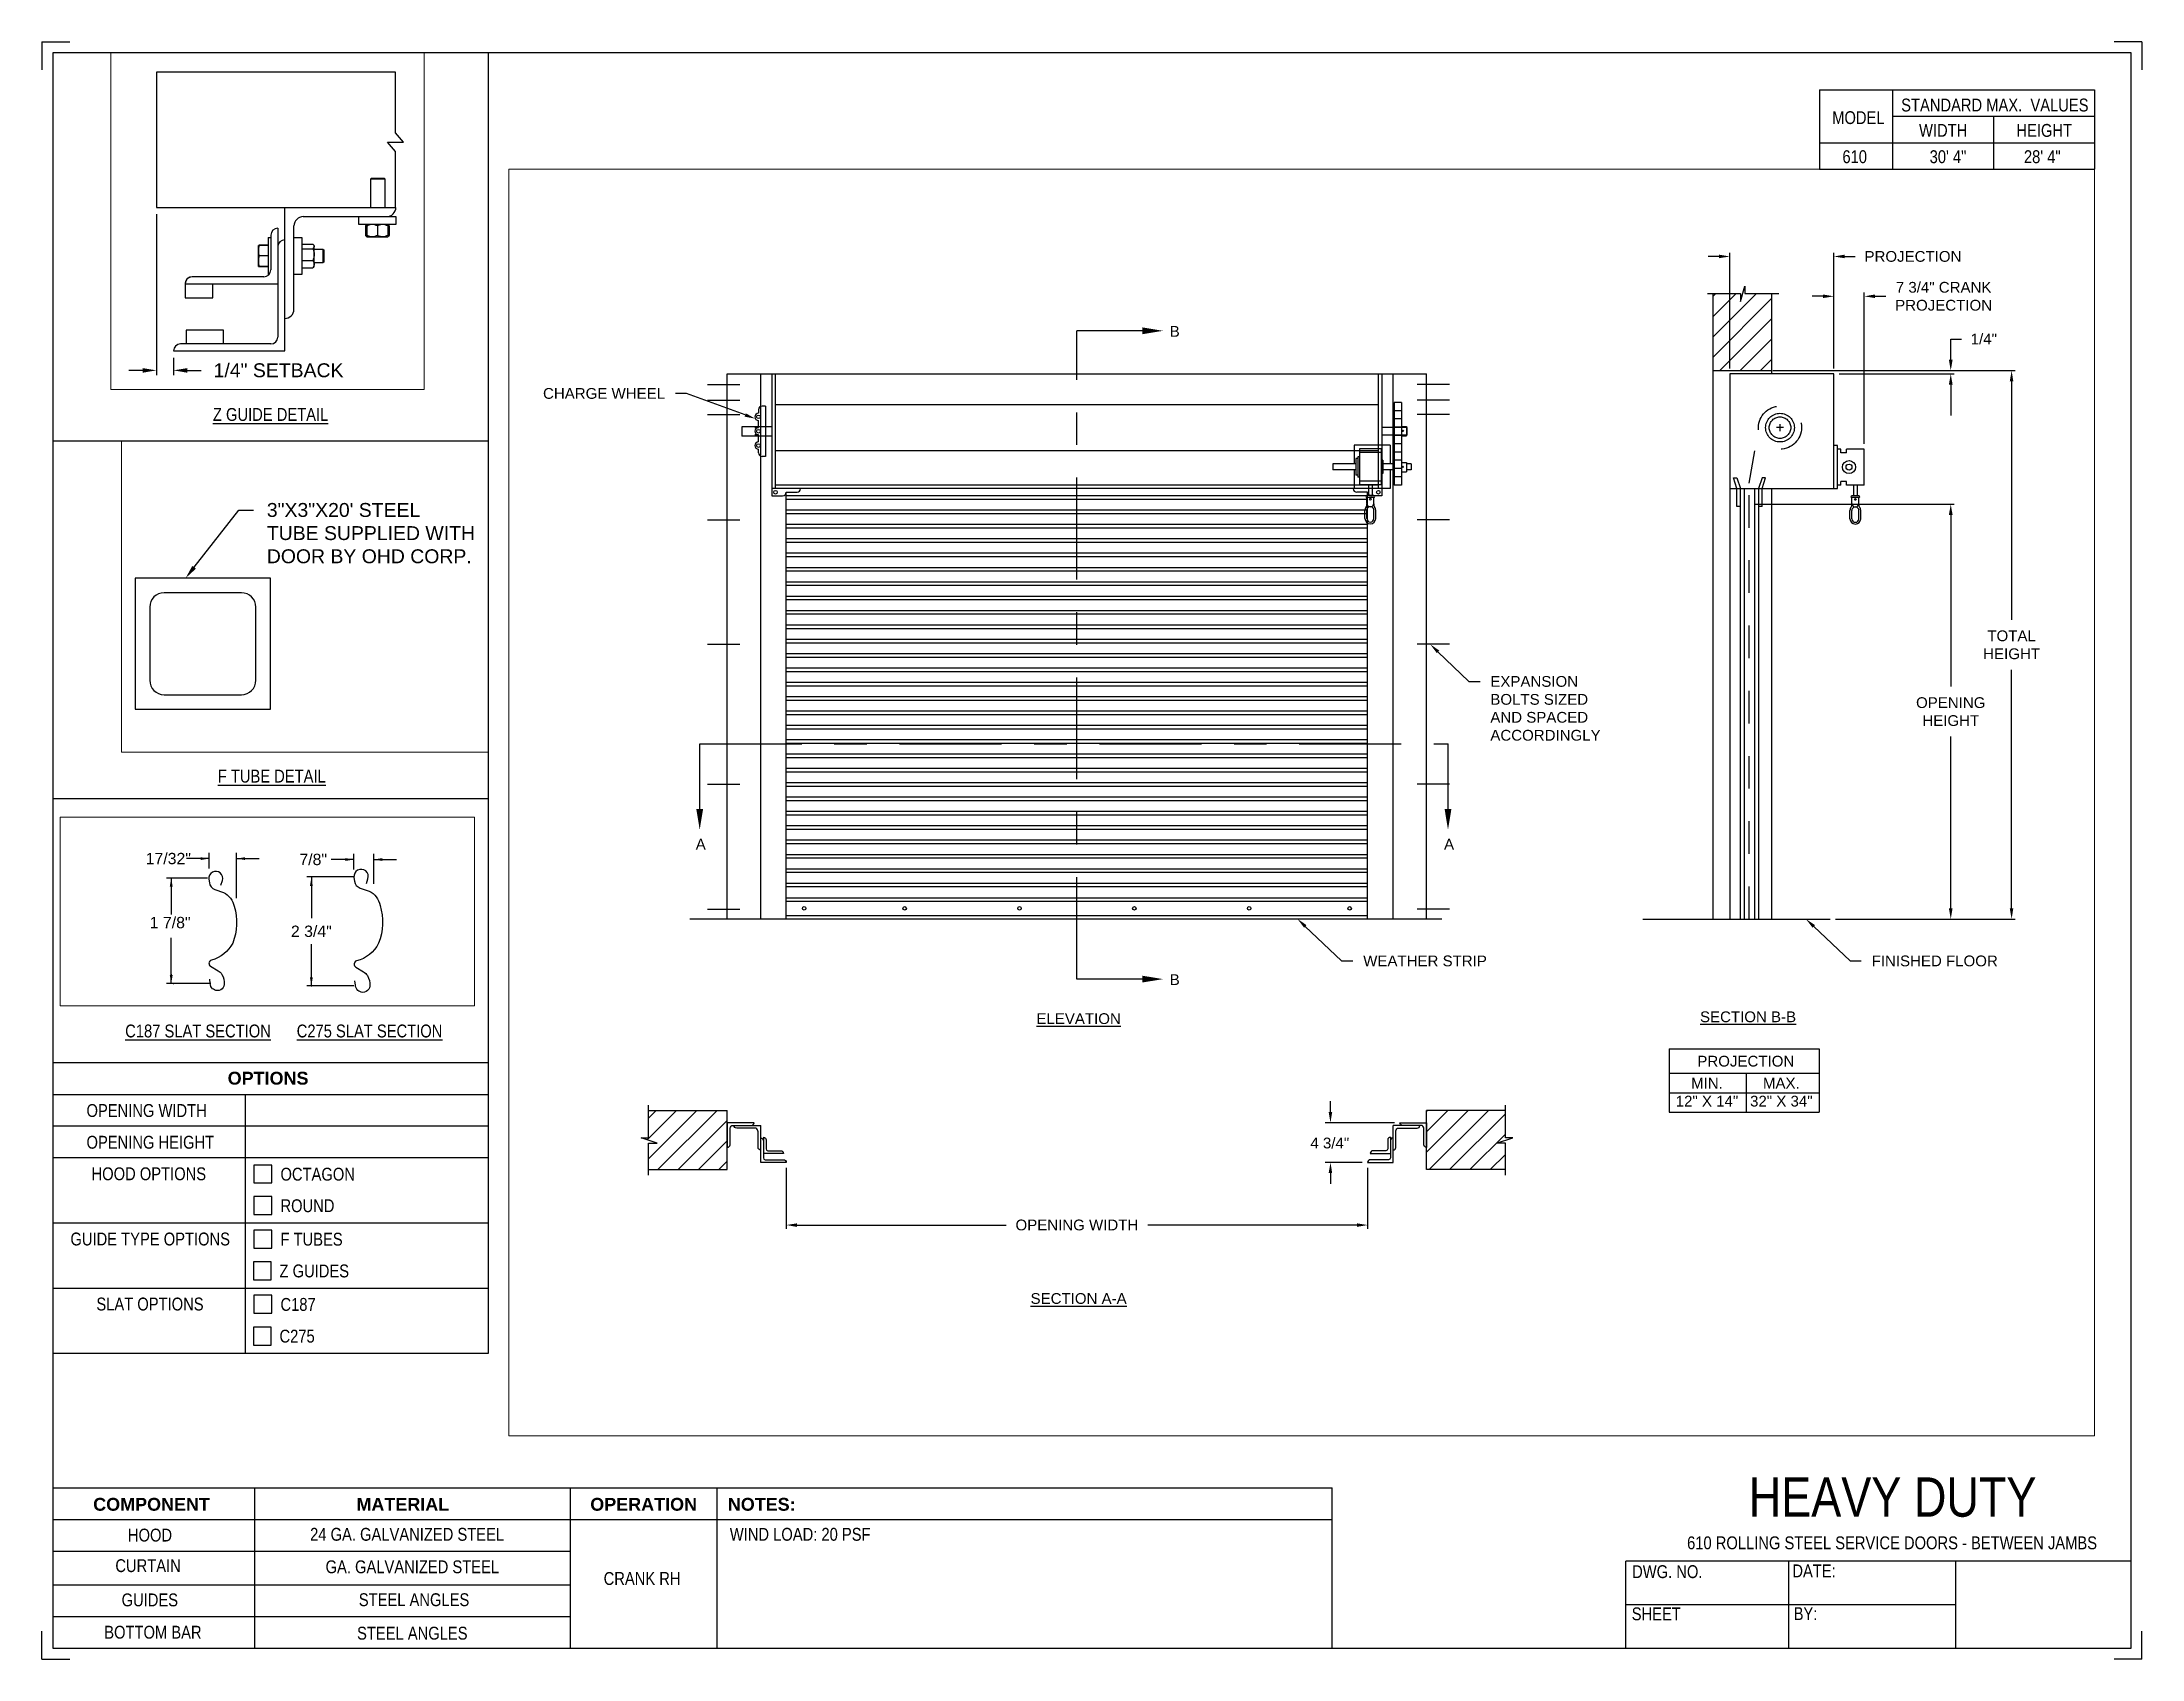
# Paper-space layout '610 CRANK RH' of a CAD drawing. Header units: inches. Extents: x 0.1 to 10.9, y 0.1 to 8.4.
# The model-space entities are those that its viewports show. They can reach past a viewport. Long polylines and large blocks are cut down to what shows.
import ezdxf
from ezdxf import colors
from ezdxf.entities.mleader import LeaderData, LeaderLine
from ezdxf.enums import TextEntityAlignment as Align
from ezdxf.math import Vec2, Vec3

# ---------------------------------------------------------------- set-up
doc = ezdxf.new("R2010")
doc.units = ezdxf.units.IN
doc.header["$LTSCALE"] = 0.25
doc.header["$MEASUREMENT"] = 0
for name, pattern in [('CENTER', [2, 1.25, -0.25, 0.25, -0.25]), ('CENTER2', [1.125, 0.75, -0.125, 0.125, -0.125]), ('HIDDEN', [0.375, 0.25, -0.125])]:
    doc.linetypes.add(name, pattern=pattern)
for name, color, linetype in [('ANNOTATIONS', 1, 'Continuous'), ('CRANK RH', 7, 'Continuous'), ('DETAILS', 4, 'Continuous'), ('SECTION CUTS', 6, 'CENTER'), ('TITLE BLOCK', 7, 'Continuous')]:
    doc.layers.add(name, color=color, linetype=linetype)
doc.styles.add('ARIAL', font='arial.ttf', dxfattribs={"height": 0.09375})
doc.styles.add('CADdetails-DIMENSIONS', font='ARIALN.TTF', dxfattribs={"height": 2.38})
doc.styles.get("Standard").update_dxf_attribs({"font": 'romans.shx'})
doc.dimstyles.new('ARIAL', dxfattribs={"dimtxt": 0.09375, "dimasz": 0.09375, "dimexe": 0.03125, "dimexo": 0.046875, "dimgap": 0.09, "dimtad": 0, "dimtih": 1, "dimtoh": 1, "dimdec": 4, "dimzin": 0, "dimdsep": 46, "dimlunit": 4, "dimtxsty": 'ARIAL', "dimcen": 0.09, "dimadec": 0, "dimazin": 0, "dimtfac": 1, "dimtdec": 4, "dimtix": 1, "dimtofl": 0, "dimtmove": 0, "dimatfit": 3, "dimfxl": 0.18, "dimfrac": 2, "dimtolj": 1, "dimtzin": 0, "dimarcsym": 0})
doc.dimstyles.new('STANDARD$0', dxfattribs={"dimtxt": 0.09375, "dimasz": 0.09375, "dimexe": 0.03125, "dimexo": 0.046875, "dimgap": 0.09, "dimtad": 0, "dimtih": 1, "dimtoh": 1, "dimdec": 4, "dimzin": 0, "dimdsep": 46, "dimtxsty": 'ARIAL', "dimcen": 0.09, "dimadec": 0, "dimazin": 0, "dimtfac": 1, "dimtdec": 4, "dimtofl": 0, "dimtmove": 0, "dimatfit": 1, "dimfxl": 1, "dimtolj": 1, "dimtzin": 0, "dimarcsym": 0})
pattern_1 = [(45, (6.10181, -18.99941), (-0.08838835, 0.08838835), [])]

psp = doc.layouts.new('610 CRANK RH')

# ---------------------------------------------------------------- texts
at = {"layer": 'TITLE BLOCK', "attachment_point": 2, "style": 'CADdetails-DIMENSIONS'}
for s, width, insert, char_height in [('MODEL', 0.28815, (9.45, 8.068), 0.0664), ('STANDARD MAX.  VALUES', 1.75949, (10.155, 8.133), 0.06641), ('WIDTH', 0.42908, (9.888, 8.002), 0.0664), ('HEIGHT', 0.42908, (10.41, 8.002), 0.0664), ('\\pxqc;610', 0.29952, (9.431, 7.866), 0.0664)]:
    psp.add_mtext_dynamic_manual_height_columns(s, width=width, gutter_width=1.363, heights=[0], dxfattribs=dict(at, insert=insert, char_height=char_height))
at = {"layer": 'TITLE BLOCK', "style": 'CADdetails-DIMENSIONS'}
for s, insert, char_height, width, attachment_point in [('30\' 4"', (9.913, 7.866), 0.0664, 1.75949, 2), ('28\' 4"', (10.4, 7.866), 0.0664, 1.75949, 2), ('{\\LZ GUIDE DETAIL}', (1.248, 6.534), 0.06641, 1.75949, 2), ('{\\LF TUBE DETAIL}', (1.254, 4.665), 0.06641, 1.75949, 2), ('{\\LC187 SLAT SECTION}', (0.873, 3.348), 0.06641, 1.75949, 2), ('{\\LC275 SLAT SECTION}', (1.759, 3.348), 0.06641, 1.75949, 2), ('{\\fArial|b1|i0|c0|p34;OPTIONS}', (1.235, 3.104), 0.06641, 1.75949, 2), ('OPENING WIDTH', (0.297, 2.937), 0.06641, 1.30693, 1), ('OPENING HEIGHT', (0.297, 2.773), 0.06641, 1.30693, 1), ('HOOD OPTIONS', (0.323, 2.61), 0.06641, 1.30693, 1), ('OCTAGON', (1.299, 2.608), 0.0664, 1.23928, 1), ('ROUND', (1.299, 2.445), 0.0664, 1.53035, 1), ('GUIDE TYPE OPTIONS', (0.214, 2.273), 0.06641, 1.30693, 1), ('F TUBES ', (1.299, 2.272), 0.0664, 1.23928, 1), ('Z GUIDES', (1.294, 2.108), 0.0664, 1.53035, 1), ('SLAT OPTIONS', (0.348, 1.937), 0.06641, 1.30693, 1), ('C187', (1.299, 1.935), 0.0664, 1.23928, 1), ('C275', (1.294, 1.771), 0.0664, 1.53035, 1), ('\\A1;\\pxqc;HEAVY DUTY', (10.642, 1.008), 0.20312, 2.03069, 3), ('{\\fArial|b1|i0|c0|p34;COMPONENT}', (0.633, 0.902), 0.06641, 1.75949, 2), ('{\\fArial|b1|i0|c0|p34;MATERIAL}', (1.931, 0.902), 0.06641, 1.75949, 2), ('{\\fArial|b1|i0|c0|p34;OPERATION}', (3.175, 0.902), 0.06641, 1.75949, 2), ('{\\fArial|b1|i0|c0|p34;NOTES:}', (3.785, 0.902), 0.06641, 1.75949, 2), ('HOOD', (0.625, 0.743), 0.0664, 1.75949, 2), ('24 GA. GALVANIZED STEEL', (1.953, 0.747), 0.06641, 1.75949, 2), ('\\pxql,t2;WIND LOAD: 20 PSF', (5.176, 0.747), 0.06641, 3.11182, 2), ('610 ROLLING STEEL SERVICE DOORS - BETWEEN JAMBS', (9.624, 0.703), 0.06641, 2.79915, 2), ('CURTAIN', (0.615, 0.585), 0.0664, 1.75949, 2), ('GA. GALVANIZED STEEL', (1.98, 0.579), 0.06641, 1.75949, 2), ('DWG. NO.', (8.463, 0.554), 0.0664, 1.75949, 2), ('DATE:', (9.221, 0.558), 0.0664, 1.75949, 2), ('\\P\\PCRANK RH', (3.167, 0.74), 0.0664, 1.75949, 2), ('GUIDES', (0.624, 0.408), 0.0664, 1.75949, 2), ('STEEL ANGLES', (1.989, 0.409), 0.06641, 1.75949, 2), ('SHEET', (8.406, 0.336), 0.0664, 1.75949, 2), ('BY:', (9.177, 0.337), 0.0664, 1.75949, 2), ('BOTTOM BAR', (0.64, 0.241), 0.0664, 1.75949, 2), ('STEEL ANGLES', (1.98, 0.236), 0.06641, 1.75949, 2)]:
    psp.add_mtext(s, dxfattribs=dict(at, insert=insert, char_height=char_height, width=width, attachment_point=attachment_point))

msp = doc.modelspace()

# ---------------------------------------------------------------- texts
at = {"layer": 'ANNOTATIONS', "style": 'ARIAL'}
msp.add_text('1 7/8"', height=0.09375, dxfattribs=at).set_placement((195.64185, 235.68036))
at = {"layer": 'ANNOTATIONS', "linetype": 'Continuous', "style": 'ARIAL'}
msp.add_text('2 3/4"', height=0.09375, dxfattribs=at).set_placement((196.97789, 235.65506), align=Align.MIDDLE_CENTER)
at = {"layer": 'ANNOTATIONS', "char_height": 0.09375, "attachment_point": 2, "style": 'ARIAL'}
for s, insert, width in [('{\\LELEVATION}', (204.72092, 239.18997), 3.0834986), ('{\\LSECTION B-B}', (210.55004, 239.20594), 1.3823677), ('{\\LSECTION A-A}', (204.72092, 236.75214), 1.3823677)]:
    msp.add_mtext(s, dxfattribs=dict(at, insert=insert, width=width))
for s, width, insert in [('PROJECTION ', 1.7594917, (210.53047, 238.8194)), ('MIN.\\P12" X 14" ', 0.6711642, (210.19235, 238.62741)), ('MAX.\\P32" X 34"', 0.6567117, (210.83978, 238.62741))]:
    msp.add_mtext_dynamic_manual_height_columns(s, width=width, gutter_width=1.36268, heights=[0], dxfattribs=dict(at, insert=insert))
at = {"layer": 'ANNOTATIONS', "insert": (195.7954, 236.25588), "char_height": 0.09375, "attachment_point": 5, "style": 'ARIAL'}
msp.add_mtext('17/32"', dxfattribs=at)
at = {"layer": 'ANNOTATIONS', "linetype": 'Continuous', "insert": (196.99315, 236.24821), "char_height": 0.09375, "attachment_point": 5, "style": 'ARIAL'}
msp.add_mtext('7/8"', dxfattribs=at)
at = {"layer": 'SECTION CUTS', "style": 'ARIAL'}
for s, p in [('B', (205.51421, 245.08294)), ('A', (201.38688, 240.61578)), ('A', (207.90284, 240.61578)), ('B', (205.51421, 239.43568))]:
    msp.add_text(s, height=0.09375, dxfattribs=at).set_placement(p)

# ---------------------------------------------------------------- blocks, each defined once
blk = doc.blocks.new('*D22')
at = {"layer": 'ANNOTATIONS', "color": 0, "lineweight": -2, "transparency": 16777216}
for p, q in [((195.322, 240.815), (195.322, 239.73)), ((195.438, 239.846), (195.438, 239.73)), ((195.229, 239.762), (195.135, 239.762)), ((195.531, 239.762), (195.625, 239.762))]:
    blk.add_line(p, q, dxfattribs=at)
at = {"layer": 'ANNOTATIONS', "color": 0, "transparency": 16777216}
for points in [[(195.229, 239.777), (195.229, 239.746), (195.322, 239.762)], [(195.531, 239.777), (195.531, 239.746), (195.438, 239.762)]]:
    blk.add_solid(points, dxfattribs=at)
at = {"layer": 'defpoints', "color": 0, "transparency": 16777216}
for p in [(195.322, 240.862), (195.438, 239.893), (195.438, 239.762)]:
    blk.add_point(p, dxfattribs=at)
at = {"layer": 'ANNOTATIONS', "color": 0, "transparency": 16777216, "insert": (196.146, 239.762), "char_height": 0.09375, "attachment_point": 5, "style": 'ARIAL'}
blk.add_mtext('\\A1;1/4" SETBACK', dxfattribs=at)
blk = doc.blocks.new('*D23')
at = {"layer": 'ANNOTATIONS', "color": 0, "lineweight": -2, "transparency": 16777216}
for p, q in [((212.315, 244.882), (212.315, 245.063)), ((212.315, 245.063), (212.409, 245.063)), ((210.805, 244.788), (212.346, 244.788)), ((211.344, 244.76), (212.346, 244.76)), ((212.315, 244.666), (212.315, 244.572))]:
    blk.add_line(p, q, dxfattribs=at)
at = {"layer": 'ANNOTATIONS', "color": 0, "transparency": 16777216}
for points in [[(212.299, 244.882), (212.331, 244.882), (212.315, 244.788)], [(212.299, 244.666), (212.331, 244.666), (212.315, 244.76)]]:
    blk.add_solid(points, dxfattribs=at)
at = {"layer": 'defpoints', "color": 0, "transparency": 16777216}
for p in [(210.758, 244.788), (211.297, 244.76), (212.315, 244.788)]:
    blk.add_point(p, dxfattribs=at)
at = {"layer": 'ANNOTATIONS', "color": 0, "transparency": 16777216, "insert": (212.603, 245.063), "char_height": 0.0938, "attachment_point": 5, "style": 'ARIAL'}
blk.add_mtext('\\A1;1/4"', dxfattribs=at)
blk = doc.blocks.new('*D24')
at = {"layer": 'ANNOTATIONS', "color": 0, "lineweight": -2, "transparency": 16777216}
for p, q in [((206.914, 238.33), (206.914, 238.424)), ((207.471, 238.236), (206.867, 238.236)), ((207.191, 237.89), (206.867, 237.89)), ((206.914, 237.797), (206.914, 237.703))]:
    blk.add_line(p, q, dxfattribs=at)
at = {"layer": 'ANNOTATIONS', "color": 0, "transparency": 16777216}
for points in [[(206.898, 238.33), (206.929, 238.33), (206.914, 238.236)], [(206.898, 237.797), (206.929, 237.797), (206.914, 237.89)]]:
    blk.add_solid(points, dxfattribs=at)
at = {"layer": 'defpoints', "color": 0, "transparency": 16777216}
for p in [(207.518, 238.236), (206.914, 237.89), (207.237, 237.89)]:
    blk.add_point(p, dxfattribs=at)
at = {"layer": 'ANNOTATIONS', "color": 0, "transparency": 16777216, "insert": (206.908, 238.059), "char_height": 0.0938, "attachment_point": 5, "style": 'ARIAL'}
blk.add_mtext('\\A1;4 3/4"', dxfattribs=at)
blk = doc.blocks.new('*D25')
at = {"layer": 'ANNOTATIONS', "color": 0, "lineweight": -2, "transparency": 16777216}
for p, q in [((202.175, 237.843), (202.175, 237.313)), ((207.237, 237.843), (207.237, 237.313)), ((202.269, 237.345), (204.09, 237.345)), ((207.144, 237.345), (205.323, 237.345))]:
    blk.add_line(p, q, dxfattribs=at)
at = {"layer": 'ANNOTATIONS', "color": 0, "transparency": 16777216}
for points in [[(202.269, 237.36), (202.269, 237.329), (202.175, 237.345)], [(207.144, 237.36), (207.144, 237.329), (207.237, 237.345)]]:
    blk.add_solid(points, dxfattribs=at)
at = {"layer": 'defpoints', "color": 0, "transparency": 16777216}
for p in [(202.175, 237.89), (207.237, 237.89), (207.237, 237.345)]:
    blk.add_point(p, dxfattribs=at)
at = {"layer": 'ANNOTATIONS', "color": 0, "transparency": 16777216, "insert": (204.706, 237.345), "char_height": 0.09375, "attachment_point": 5, "style": 'ARIAL'}
blk.add_mtext('\\A1;OPENING WIDTH', dxfattribs=at)
blk = doc.blocks.new('*D26')
at = {"layer": 'ANNOTATIONS', "color": 0, "lineweight": -2, "transparency": 16777216}
for p, q in [((210.391, 244.807), (210.391, 245.814)), ((211.297, 244.807), (211.297, 245.814)), ((210.297, 245.782), (210.203, 245.782)), ((211.391, 245.782), (211.484, 245.782))]:
    blk.add_line(p, q, dxfattribs=at)
at = {"layer": 'ANNOTATIONS', "color": 0, "transparency": 16777216}
for points in [[(210.297, 245.798), (210.297, 245.767), (210.391, 245.782)], [(211.391, 245.798), (211.391, 245.767), (211.297, 245.782)]]:
    blk.add_solid(points, dxfattribs=at)
at = {"layer": 'defpoints', "color": 0, "transparency": 16777216}
for p in [(211.297, 245.782), (210.391, 244.76), (211.297, 244.76)]:
    blk.add_point(p, dxfattribs=at)
at = {"layer": 'ANNOTATIONS', "color": 0, "transparency": 16777216, "insert": (211.986, 245.782), "char_height": 0.09375, "attachment_point": 5, "style": 'ARIAL'}
blk.add_mtext('\\A1;PROJECTION', dxfattribs=at)
blk = doc.blocks.new('*D27')
at = {"layer": 'ANNOTATIONS', "color": 0, "lineweight": -2, "transparency": 16777216}
for p, q in [((210.805, 244.788), (212.876, 244.788)), ((212.845, 244.694), (212.845, 242.616)), ((212.845, 240.104), (212.845, 242.182)), ((211.312, 240.01), (212.876, 240.01))]:
    blk.add_line(p, q, dxfattribs=at)
at = {"layer": 'ANNOTATIONS', "color": 0, "transparency": 16777216}
for points in [[(212.829, 244.694), (212.86, 244.694), (212.845, 244.788)], [(212.829, 240.104), (212.86, 240.104), (212.845, 240.01)]]:
    blk.add_solid(points, dxfattribs=at)
at = {"layer": 'defpoints', "color": 0, "transparency": 16777216}
for p in [(210.758, 244.788), (211.266, 240.01), (212.845, 240.01)]:
    blk.add_point(p, dxfattribs=at)
at = {"layer": 'ANNOTATIONS', "color": 0, "transparency": 16777216, "insert": (212.845, 242.399), "char_height": 0.0938, "attachment_point": 5, "style": 'ARIAL'}
blk.add_mtext('\\A1;TOTAL \\PHEIGHT', dxfattribs=at)
blk = doc.blocks.new('*D28')
at = {"layer": 'ANNOTATIONS', "color": 0, "lineweight": -2, "transparency": 16777216}
for p, q in [((210.608, 243.624), (212.346, 243.624)), ((212.315, 243.531), (212.315, 242.035)), ((212.315, 240.104), (212.315, 241.6)), ((211.312, 240.01), (212.346, 240.01))]:
    blk.add_line(p, q, dxfattribs=at)
at = {"layer": 'ANNOTATIONS', "color": 0, "transparency": 16777216}
for points in [[(212.299, 243.531), (212.331, 243.531), (212.315, 243.624)], [(212.299, 240.104), (212.331, 240.104), (212.315, 240.01)]]:
    blk.add_solid(points, dxfattribs=at)
at = {"layer": 'defpoints', "color": 0, "transparency": 16777216}
for p in [(210.561, 243.624), (212.315, 243.624), (211.266, 240.01)]:
    blk.add_point(p, dxfattribs=at)
at = {"layer": 'ANNOTATIONS', "color": 0, "transparency": 16777216, "insert": (212.315, 241.817), "char_height": 0.09375, "attachment_point": 5, "style": 'ARIAL'}
blk.add_mtext('\\A1;OPENING\\PHEIGHT', dxfattribs=at)
blk = doc.blocks.new('*D29')
at = {"layer": 'ANNOTATIONS', "color": 0, "linetype": 'Continuous', "lineweight": -2, "transparency": 16777216}
for p, q in [((211.203, 245.435), (211.109, 245.435)), ((211.297, 244.807), (211.297, 245.467)), ((211.562, 244.151), (211.562, 245.467)), ((211.656, 245.435), (211.75, 245.435))]:
    blk.add_line(p, q, dxfattribs=at)
at = {"layer": 'ANNOTATIONS', "color": 0, "linetype": 'Continuous', "transparency": 16777216}
for points in [[(211.203, 245.451), (211.203, 245.42), (211.297, 245.435)], [(211.656, 245.451), (211.656, 245.42), (211.562, 245.435)]]:
    blk.add_solid(points, dxfattribs=at)
at = {"layer": 'defpoints', "color": 0, "linetype": 'Continuous', "transparency": 16777216}
for p in [(211.562, 245.435), (211.297, 244.76), (211.562, 244.104)]:
    blk.add_point(p, dxfattribs=at)
at = {"layer": 'ANNOTATIONS', "color": 0, "linetype": 'Continuous', "transparency": 16777216, "insert": (212.253, 245.435), "char_height": 0.09375, "attachment_point": 5, "style": 'ARIAL'}
blk.add_mtext('\\A1;7 3/4" CRANK \\PPROJECTION', dxfattribs=at)

# ---------------------------------------------------------------- dimensions: what is measured, and where the dimension line sits
at = {"layer": 'ANNOTATIONS'}
for base, p1, p2, text, picture, middle in [((211.29687, 245.78228), (210.39062, 244.75996), (211.29687, 244.75996), 'PROJECTION', '*D26', (211.98598, 245.78228)), ((207.23743, 237.3446), (202.17493, 237.89028), (207.23743, 237.89028), 'OPENING WIDTH', '*D25', (204.70618, 237.3446))]:
    dim = msp.add_linear_dim(base=base, p1=p1, p2=p2, text=text, dimstyle='STANDARD$0', dxfattribs=at)
    dim.commit()
    dim.dimension.update_dxf_attribs({"geometry": picture, "text_midpoint": middle})
at = {"layer": 'ANNOTATIONS', "linetype": 'Continuous'}
dim = msp.add_linear_dim(base=(211.56222, 245.43541), p1=(211.29687, 244.75996), p2=(211.56222, 244.10371), text='7 3/4" CRANK \\PPROJECTION', dimstyle='ARIAL', dxfattribs=at)
dim.commit()
dim.dimension.update_dxf_attribs({"geometry": '*D29', "text_midpoint": (212.2528, 245.43541), "dimtype": 160})
at = {"layer": 'ANNOTATIONS'}
dim = msp.add_linear_dim(base=(212.31491, 244.78794), p1=(211.29687, 244.75996), p2=(210.75836, 244.78794), angle=90, text='1/4"', dimstyle='ARIAL', dxfattribs=at)
dim.commit()
dim.dimension.update_dxf_attribs({"geometry": '*D23', "text_midpoint": (212.60274, 245.0625), "dimtype": 160})
for base, p1, p2, text, picture, middle in [((212.84479, 240.00996), (210.75836, 244.78794), (211.26562, 240.00996), 'TOTAL \\PHEIGHT', '*D27', (212.84479, 242.39895)), ((212.31491, 243.62426), (211.26562, 240.00996), (210.56115, 243.62426), 'OPENING\\PHEIGHT', '*D28', (212.31491, 241.81711))]:
    dim = msp.add_linear_dim(base=base, p1=p1, p2=p2, angle=90, text=text, dimstyle='STANDARD$0', dxfattribs=at)
    dim.commit()
    dim.dimension.update_dxf_attribs({"geometry": picture, "text_midpoint": middle})
dim = msp.add_linear_dim(base=(195.43763, 239.76161), p1=(195.3223, 240.86184), p2=(195.43763, 239.89309), text='1/4" SETBACK', dimstyle='STANDARD$0', override={"dimarcsym": 1}, dxfattribs=at)
dim.commit()
dim.dimension.update_dxf_attribs({"geometry": '*D22', "text_midpoint": (196.14602, 239.76161), "dimtype": 160})
dim = msp.add_linear_dim(base=(206.91379, 237.89028), p1=(207.51779, 238.23627), p2=(207.23743, 237.89028), angle=90, text='4 3/4"', dimstyle='STANDARD$0', override={"dimtxt": 0.09375, "dimasz": 0.09375, "dimexe": 0.046875, "dimgap": 0.0625, "dimlunit": 4, "dimtxsty": 'ARIAL', "dimcen": 0.089844, "dimtmove": 2, "dimfxl": 0.18, "dimfrac": 2}, dxfattribs=at)
dim.commit()
dim.dimension.update_dxf_attribs({"geometry": '*D24', "text_midpoint": (206.90765, 238.0593), "dimtype": 160})

# ---------------------------------------------------------------- hatches: boundary and pattern name
at = {"layer": 'CRANK RH', "linetype": 'Continuous'}
h = msp.add_hatch(dxfattribs=at)
h.set_pattern_fill('ANSI31', color=256, style=0)
h.set_pattern_definition([(45, (5.59953, -19.49144), (-0.088388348, 0.088388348), [])])
h.paths.add_polyline_path([(210.75836, 246.05507), (210.75836, 245.45935), (210.52187, 245.45935), (210.52187, 245.52401), (210.48345, 245.39065), (210.48345, 245.45935), (210.24274, 245.45935), (210.24274, 246.23936)])
h.paths.add_polyline_path([(210.24274, 246.23936), (210.24274, 244.78794), (210.75836, 244.78794), (210.75836, 246.0413), (210.75836, 246.05507)])
at = {"layer": 'CRANK RH'}
h = msp.add_hatch(dxfattribs=at)
h.set_pattern_fill('ANSI31', color=256, style=0)
h.set_pattern_definition(pattern_1)
h.paths.add_polyline_path([(201.66196, 238.34305), (200.97446, 238.34305), (200.97446, 238.10585), (200.91036, 238.10585), (201.05243, 238.05895), (200.97446, 238.05895), (200.97446, 237.82743), (201.66196, 237.82743), (201.66196, 237.98993)])
h = msp.add_hatch(dxfattribs=at)
h.set_pattern_fill('ANSI31', color=256, style=0)
h.set_pattern_definition(pattern_1)
h.paths.add_polyline_path([(208.50201, 238.10585), (208.43791, 238.10585), (208.43791, 238.34305), (207.75041, 238.34305), (207.75041, 237.82743), (207.76858, 237.82743), (208.43791, 237.82743), (208.43791, 238.05895), (208.35994, 238.05895)])

# ---------------------------------------------------------------- linework, layer by layer
at = {"layer": 'ANNOTATIONS'}
for p, q in [((210.76587, 244.78794), (212.83471, 244.78794)), ((211.34374, 244.75996), (212.34616, 244.75996)), ((212.31491, 244.66621), (212.31491, 244.39783)), ((209.86178, 238.87884), (209.86178, 238.32746)), ((209.86178, 238.87884), (211.16955, 238.87884)), ((211.16955, 238.87884), (211.16955, 238.32746)), ((209.86178, 238.66736), (211.16955, 238.66736)), ((210.53464, 238.66736), (210.53464, 238.32746)), ((209.86178, 238.49741), (211.16955, 238.49741)), ((209.86178, 238.32746), (211.16955, 238.32746)), ((196.13226, 236.25588), (195.94476, 236.25588)), ((196.13226, 236.17413), (196.13226, 236.30276)), ((196.35963, 235.92859), (196.35963, 236.30276)), ((196.35963, 236.25588), (196.54713, 236.25588)), ((196.11872, 236.09482), (195.78122, 236.09482)), ((195.8197, 236.09482), (195.8197, 235.79325)), ((195.8197, 235.22294), (195.8197, 235.60013)), ((196.14685, 235.22294), (195.78122, 235.22294))]:
    msp.add_line(p, q, dxfattribs=at)
at = {"layer": 'ANNOTATIONS', "linetype": 'ByBlock'}
for p, q in [((197.33001, 236.24821), (197.14251, 236.24821)), ((197.33001, 236.16646), (197.33001, 236.29509)), ((197.49453, 236.0481), (197.49453, 236.29509)), ((197.49453, 236.24821), (197.68203, 236.24821)), ((197.32918, 236.10508), (196.94125, 236.10508)), ((196.97789, 236.10508), (196.97789, 235.76206)), ((196.97789, 235.20505), (196.97789, 235.54807)), ((197.32918, 235.20505), (196.94125, 235.20505))]:
    msp.add_line(p, q, dxfattribs=at)
at = {"layer": 'ANNOTATIONS'}
for p in [(195.8197, 235.29744), (195.83747, 235.22294)]:
    msp.add_point(p, dxfattribs=at)
at = {"layer": 'ANNOTATIONS', "linetype": 'ByBlock'}
msp.add_point((196.97789, 235.20505), dxfattribs=at)
at = {"layer": 'ANNOTATIONS'}
for points in [[(212.29929, 244.66621), (212.33054, 244.66621), (212.31491, 244.75996)], [(196.06194, 236.24416), (196.06194, 236.2676), (196.13226, 236.25588)], [(196.42995, 236.2676), (196.42995, 236.24416), (196.35963, 236.25588)], [(195.83142, 236.02449), (195.80798, 236.02449), (195.8197, 236.09482)], [(195.83142, 235.29326), (195.80798, 235.29326), (195.8197, 235.22294)]]:
    msp.add_solid(points, dxfattribs=at)
at = {"layer": 'ANNOTATIONS', "linetype": 'ByBlock'}
for points in [[(197.25969, 236.23649), (197.25969, 236.25993), (197.33001, 236.24821)], [(197.56485, 236.25993), (197.56485, 236.23649), (197.49453, 236.24821)], [(196.98961, 236.02898), (196.96617, 236.02898), (196.97789, 236.0993)], [(196.98961, 235.27537), (196.96617, 235.27537), (196.97789, 235.20505)]]:
    msp.add_solid(points, dxfattribs=at)
at = {"layer": 'CRANK RH', "linetype": 'Continuous'}
for p, q in [((210.48345, 245.39065), (210.52187, 245.52401)), ((210.52187, 245.52401), (210.52187, 245.45935)), ((210.19635, 245.45935), (210.48345, 245.45935)), ((210.24274, 245.45935), (210.24274, 240.00996)), ((210.48345, 245.45935), (210.48345, 245.39065)), ((210.52187, 245.45935), (210.81706, 245.45935)), ((210.75836, 244.75996), (210.75836, 245.45935)), ((201.66196, 240.00996), (201.66196, 244.75996)), ((201.95281, 240.00996), (201.95281, 244.75996)), ((207.45956, 240.00996), (207.45956, 244.75996)), ((207.75041, 240.00996), (207.75041, 244.75996)), ((210.24274, 244.78794), (210.75836, 244.78794)), ((210.39062, 244.75996), (210.39062, 240.00996)), ((211.29687, 244.75996), (210.39062, 244.75996)), ((211.29687, 243.75996), (211.29687, 244.75996)), ((201.93275, 244.44746), (201.93275, 244.41621)), ((201.99525, 244.47871), (201.964, 244.47871)), ((201.99525, 244.47871), (201.99525, 244.04121)), ((202.08118, 244.49369), (207.33118, 244.49369)), ((201.9015, 244.29121), (201.93275, 244.29121)), ((201.93275, 244.29121), (201.93275, 244.35371)), ((207.58118, 244.29121), (207.36243, 244.29121)), ((207.58118, 244.22871), (207.58118, 244.29121)), ((201.93275, 244.22871), (201.9015, 244.22871)), ((201.93275, 244.16621), (201.93275, 244.22871)), ((201.93275, 244.07246), (201.93275, 244.10371)), ((207.12025, 244.13707), (207.12025, 243.97552)), ((207.16712, 244.10582), (207.16712, 243.79332)), ((207.35462, 244.10582), (207.35462, 243.79332)), ((207.36243, 244.22871), (207.58118, 244.22871)), ((207.43275, 244.13707), (207.43275, 243.97552)), ((211.32812, 243.75996), (211.32812, 244.13496)), ((211.35937, 244.07246), (211.35937, 244.10371)), ((211.40624, 244.07246), (211.40624, 244.10371)), ((211.56222, 243.79121), (211.56222, 244.10371)), ((201.99525, 244.04121), (201.964, 244.04121)), ((202.08118, 244.09203), (207.33118, 244.09203)), ((207.13587, 244.02239), (207.13587, 243.87674)), ((207.1515, 244.03802), (207.1515, 243.86112)), ((207.37025, 244.00677), (207.37025, 243.89237)), ((207.12025, 243.92362), (207.12025, 243.76207)), ((207.43275, 243.92362), (207.43275, 243.76207)), ((210.45312, 243.75996), (210.42187, 243.85371)), ((210.42187, 243.85371), (210.45312, 243.85371)), ((210.45312, 243.85371), (210.48437, 243.75996)), ((210.67187, 243.85371), (210.64062, 243.75996)), ((210.67187, 243.75996), (210.70312, 243.85371)), ((210.70312, 243.85371), (210.67187, 243.85371)), ((211.35937, 243.79121), (211.35937, 243.82246)), ((211.40624, 243.79121), (211.40624, 243.82246)), ((207.33118, 243.79121), (202.08118, 243.79121)), ((202.17493, 240.00996), (202.17493, 243.72871)), ((207.29212, 243.68394), (207.22962, 243.68394)), ((207.22962, 243.63358), (207.22962, 243.68394)), ((207.23743, 240.00996), (207.23743, 243.72871)), ((207.24525, 243.79332), (207.24525, 243.69957)), ((207.2765, 243.79332), (207.2765, 243.69957)), ((207.29212, 243.63358), (207.29212, 243.68394)), ((210.39062, 243.75996), (211.29687, 243.75996)), ((210.45312, 243.60371), (210.45312, 243.75996)), ((210.48437, 240.00996), (210.48437, 243.75996)), ((210.51562, 243.75996), (210.51562, 240.00996)), ((210.60937, 240.00996), (210.60937, 243.75996)), ((210.64062, 243.75996), (210.64062, 240.00996)), ((210.67187, 243.60371), (210.67187, 243.75996)), ((210.75836, 240.00996), (210.75836, 243.75996)), ((211.51548, 243.68184), (211.45298, 243.68183)), ((211.45299, 243.63147), (211.45298, 243.68183)), ((211.46861, 243.79121), (211.46861, 243.69746)), ((211.49986, 243.79121), (211.49986, 243.69746)), ((211.51549, 243.63147), (211.51548, 243.68184)), ((207.21401, 243.50001), (207.214, 243.57108)), ((207.22963, 243.50002), (207.22963, 243.57108)), ((207.30776, 243.50002), (207.30775, 243.57108)), ((210.48437, 243.60371), (210.45312, 243.60371)), ((210.67187, 243.60371), (210.64062, 243.60371)), ((211.43737, 243.49791), (211.43736, 243.56897)), ((211.45299, 243.49791), (211.45299, 243.56897)), ((211.53112, 243.49791), (211.53111, 243.56898)), ((209.63439, 240.00996), (211.26562, 240.00996)), ((200.97446, 238.10585), (200.97446, 238.38993)), ((208.43791, 238.10585), (208.43791, 238.38993)), ((201.95281, 237.89028), (201.95281, 238.21276)), ((207.45956, 237.89028), (207.45956, 238.21276)), ((207.71127, 238.21276), (207.45956, 238.21276)), ((201.05243, 238.05895), (200.91036, 238.10585)), ((200.91036, 238.10585), (200.97446, 238.10585)), ((200.97446, 237.78055), (200.97446, 238.05895)), ((200.97446, 238.05895), (201.05243, 238.05895)), ((208.35994, 238.05895), (208.50201, 238.10585)), ((208.43791, 238.05895), (208.35994, 238.05895)), ((208.50201, 238.10585), (208.43791, 238.10585)), ((208.43791, 237.78055), (208.43791, 238.05895))]:
    msp.add_line(p, q, dxfattribs=at)
at = {"layer": 'CRANK RH', "linetype": 'CENTER2', "ltscale": 0.5}
for p, q in [((201.48876, 244.66621), (201.77036, 244.66621)), ((207.95078, 244.66621), (207.66918, 244.66621)), ((201.48876, 244.53062), (201.77036, 244.53062)), ((207.95078, 244.53062), (207.66918, 244.53062)), ((201.48876, 244.40445), (201.77036, 244.40445)), ((207.95078, 244.40445), (207.66918, 244.40445)), ((201.48876, 243.48775), (201.77036, 243.48775)), ((207.95078, 243.48775), (207.66918, 243.48775)), ((201.48876, 242.40373), (201.77036, 242.40373)), ((207.95078, 242.40373), (207.66918, 242.40373)), ((201.48876, 241.18498), (201.77036, 241.18498)), ((207.95078, 241.18498), (207.66918, 241.18498)), ((201.48876, 240.09744), (201.77036, 240.09744)), ((207.95078, 240.09744), (207.66918, 240.09744))]:
    msp.add_line(p, q, dxfattribs=at)
at = {"layer": 'CRANK RH'}
for p, q in [((201.66196, 244.75996), (207.75041, 244.75996)), ((202.04993, 244.75996), (202.04993, 243.69746)), ((202.08118, 243.75996), (202.08118, 244.75996)), ((207.33118, 243.75996), (207.33118, 244.75996)), ((207.36243, 244.75996), (207.36243, 243.69746)), ((207.53189, 244.51094), (207.4697, 244.51094)), ((207.4697, 244.51094), (207.4697, 243.79094)), ((207.53189, 244.43894), (207.4697, 244.43894)), ((207.53189, 244.51094), (207.53189, 243.79094)), ((201.78904, 244.29927), (201.78904, 244.21644)), ((202.04993, 244.29927), (201.78904, 244.29927)), ((207.53189, 244.36694), (207.4697, 244.36694)), ((207.53189, 244.29494), (207.4697, 244.29494)), ((207.53189, 244.30138), (207.5756, 244.30138)), ((207.5756, 244.30138), (207.5756, 244.21854)), ((202.04993, 244.21644), (201.78904, 244.21644)), ((207.43275, 244.13707), (207.12025, 244.13707)), ((207.35462, 244.10582), (207.16712, 244.10582)), ((207.53189, 244.22294), (207.4697, 244.22294)), ((207.53189, 244.15094), (207.4697, 244.15094)), ((207.53189, 244.21854), (207.5756, 244.21854)), ((211.32812, 244.13496), (211.29687, 244.13496)), ((211.35937, 244.10371), (211.32812, 244.10371)), ((211.56222, 244.10371), (211.40624, 244.10371)), ((207.13587, 243.97552), (206.93504, 243.97552)), ((206.93504, 243.97552), (206.93504, 243.92362)), ((207.1515, 244.02239), (207.13587, 244.02239)), ((207.16712, 244.03802), (207.1515, 244.03802)), ((207.35462, 244.07457), (207.16712, 244.07457)), ((207.37025, 244.00677), (207.35462, 244.00677)), ((207.4697, 243.97552), (207.37025, 243.97552)), ((207.53189, 244.07894), (207.4697, 244.07894)), ((207.53189, 244.00694), (207.4697, 244.00694)), ((207.53189, 243.98888), (207.5756, 243.98888)), ((207.5756, 243.98888), (207.5756, 243.90604)), ((207.61795, 243.97552), (207.5756, 243.97552)), ((207.61795, 243.97552), (207.61795, 243.92362)), ((211.40624, 244.07246), (211.35937, 244.07246)), ((207.13587, 243.92362), (206.93504, 243.92362)), ((207.1515, 243.87674), (207.13587, 243.87674)), ((207.16712, 243.86112), (207.1515, 243.86112)), ((207.35462, 243.82457), (207.16712, 243.82457)), ((207.37025, 243.89237), (207.35462, 243.89237)), ((207.4697, 243.92362), (207.37025, 243.92362)), ((207.53189, 243.93494), (207.4697, 243.93494)), ((207.53189, 243.86294), (207.4697, 243.86294)), ((207.53189, 243.90604), (207.5756, 243.90604)), ((207.61795, 243.92362), (207.5756, 243.92362)), ((211.40624, 243.82246), (211.35937, 243.82246)), ((207.36243, 243.75996), (202.04993, 243.75996)), ((202.04993, 243.69746), (202.14368, 243.69746)), ((202.17493, 243.69746), (202.17493, 243.72871)), ((202.17493, 243.72871), (202.26868, 243.72871)), ((207.23743, 243.69628), (202.17493, 243.69628)), ((207.24525, 243.76207), (207.12025, 243.76207)), ((207.23743, 243.72871), (207.14368, 243.72871)), ((207.35462, 243.79332), (207.16712, 243.79332)), ((207.29212, 243.69957), (207.22962, 243.69956)), ((207.23743, 243.69746), (207.23743, 243.72871)), ((207.36243, 243.69746), (207.26868, 243.69746)), ((207.43275, 243.76207), (207.2765, 243.76207)), ((207.53189, 243.79094), (207.4697, 243.79094)), ((211.35937, 243.79121), (211.32812, 243.79121)), ((211.56222, 243.79121), (211.40624, 243.79121)), ((211.51548, 243.69746), (211.45298, 243.69746)), ((207.23743, 243.66503), (202.17493, 243.66503)), ((207.23743, 243.57128), (202.17493, 243.57128)), ((207.23743, 243.54003), (202.17493, 243.54003)), ((207.29213, 243.50002), (207.29213, 243.57108)), ((211.51549, 243.49791), (211.51549, 243.56897)), ((207.23743, 243.44628), (202.17493, 243.44628)), ((207.23743, 243.41503), (202.17493, 243.41503)), ((207.23743, 243.32128), (202.17493, 243.32128)), ((207.23743, 243.29003), (202.17493, 243.29003)), ((207.23743, 243.19628), (202.17493, 243.19628)), ((207.23743, 243.16503), (202.17493, 243.16503)), ((207.23743, 243.07128), (202.17493, 243.07128)), ((207.23743, 243.04003), (202.17493, 243.04003)), ((207.23743, 242.94628), (202.17493, 242.94628)), ((207.23743, 242.91503), (202.17493, 242.91503)), ((207.23743, 242.82128), (202.17493, 242.82128)), ((207.23743, 242.79003), (202.17493, 242.79003)), ((207.23743, 242.69628), (202.17493, 242.69628)), ((207.23743, 242.66503), (202.17493, 242.66503)), ((207.23743, 242.57128), (202.17493, 242.57128)), ((207.23743, 242.54003), (202.17493, 242.54003)), ((207.23743, 242.44628), (202.17493, 242.44628)), ((207.23743, 242.41503), (202.17493, 242.41503)), ((207.23743, 242.32128), (202.17493, 242.32128)), ((207.23743, 242.29003), (202.17493, 242.29003)), ((207.23743, 242.19628), (202.17493, 242.19628)), ((207.23743, 242.16503), (202.17493, 242.16503)), ((207.23743, 242.07128), (202.17493, 242.07128)), ((207.23743, 242.04003), (202.17493, 242.04003)), ((207.23743, 241.94628), (202.17493, 241.94628)), ((207.23743, 241.91503), (202.17493, 241.91503)), ((207.23743, 241.82128), (202.17493, 241.82128)), ((207.23743, 241.79003), (202.17493, 241.79003)), ((207.23743, 241.69628), (202.17493, 241.69628)), ((207.23743, 241.66503), (202.17493, 241.66503)), ((207.23743, 241.57128), (202.17493, 241.57128)), ((207.23743, 241.54003), (202.17493, 241.54003)), ((207.23743, 241.44628), (202.17493, 241.44628)), ((207.23743, 241.41503), (202.17493, 241.41503)), ((207.23743, 241.32128), (202.17493, 241.32128)), ((207.23743, 241.29003), (202.17493, 241.29003)), ((207.23743, 241.19628), (202.17493, 241.19628)), ((207.23743, 241.16503), (202.17493, 241.16503)), ((207.23743, 241.07128), (202.17493, 241.07128)), ((207.23743, 241.04003), (202.17493, 241.04003)), ((207.23743, 240.94628), (202.17493, 240.94628)), ((207.23743, 240.91503), (202.17493, 240.91503)), ((207.23743, 240.82128), (202.17493, 240.82128)), ((207.23743, 240.79003), (202.17493, 240.79003)), ((207.23743, 240.69628), (202.17493, 240.69628)), ((207.23743, 240.66503), (202.17493, 240.66503)), ((207.23743, 240.57128), (202.17493, 240.57128)), ((207.23743, 240.54003), (202.17493, 240.54003)), ((207.23743, 240.44628), (202.17493, 240.44628)), ((207.23743, 240.41503), (202.17493, 240.41503)), ((207.23743, 240.32128), (202.17493, 240.32128)), ((207.23743, 240.29003), (202.17493, 240.29003)), ((202.17493, 240.19628), (207.23743, 240.19628)), ((202.17493, 240.16503), (207.23743, 240.16503)), ((207.8835, 240.00996), (201.33593, 240.00996)), ((202.17493, 240.04121), (207.23743, 240.04121)), ((200.97446, 238.34305), (201.66196, 238.34305)), ((201.66196, 237.82743), (201.66196, 238.34305)), ((207.75041, 237.82743), (207.75041, 238.34305)), ((208.43791, 238.34305), (207.75041, 238.34305)), ((200.97446, 237.82743), (201.66196, 237.82743)), ((208.43791, 237.82743), (207.75041, 237.82743))]:
    msp.add_line(p, q, dxfattribs=at)
at = {"layer": 'CRANK RH', "linetype": 'HIDDEN'}
for p, q in [((210.56115, 243.80785), (210.64327, 244.29136)), ((210.56115, 240.00996), (210.56115, 243.80785))]:
    msp.add_line(p, q, dxfattribs=at)
at = {"layer": 'CRANK RH', "linetype": 'CENTER'}
for p, q in [((210.85937, 244.29121), (210.79687, 244.29121)), ((210.82812, 244.32246), (210.82812, 244.25996))]:
    msp.add_line(p, q, dxfattribs=at)
at = {"layer": 'CRANK RH', "linetype": 'ByBlock'}
msp.add_line((211.29687, 243.75996), (211.32812, 243.75996), dxfattribs=at)
at = {"layer": 'CRANK RH'}
for points in [[(207.54037, 244.26229), (207.54183, 244.26482), (207.54476, 244.26482), (207.54622, 244.26229), (207.54476, 244.25976), (207.54183, 244.25976)], [(207.54037, 243.94979), (207.54183, 243.95232), (207.54476, 243.95232), (207.54622, 243.94979), (207.54476, 243.94726), (207.54183, 243.94726)]]:
    msp.add_lwpolyline(points, close=True, dxfattribs=at)
at = {"layer": 'CRANK RH', "linetype": 'Continuous'}
for points in [[(201.87106, 238.21276, 0.41421356), (201.89457, 238.23627), (201.66196, 238.23627), (201.66196, 238.02158, 0.41421356), (201.68547, 238.04509), (201.68547, 238.18106, -0.23306277), (201.7011, 238.21276), (201.95281, 238.21276)], [(201.95281, 237.99807, -0.41421356), (201.92929, 238.02158), (201.92929, 238.15755, 0.23306277), (201.91367, 238.18925), (201.7437, 238.18925, -0.41421356), (201.72019, 238.21276)], [(207.45956, 237.99807, 0.41421356), (207.48307, 238.02158), (207.48307, 238.15755, -0.23306277), (207.4987, 238.18925), (207.66866, 238.18925, 0.41421356), (207.69217, 238.21276)], [(207.5413, 238.21276, -0.41421356), (207.51779, 238.23627), (207.75041, 238.23627), (207.75041, 238.02158, -0.41421356), (207.7269, 238.04509), (207.7269, 238.18106, 0.23306277), (207.71127, 238.21276)], [(201.97632, 238.10945), (201.97632, 237.92942, 0.41421356), (201.99194, 237.91379), (202.15142, 237.91379, -0.41421356), (202.17493, 237.89028), (201.95281, 237.89028)], [(201.95281, 238.10261, -0.41421356), (201.97632, 238.07909)], [(201.97632, 238.10945, -0.41421356), (201.99983, 238.08594), (201.99983, 238.00766, 0.41421356), (202.01545, 237.99204), (202.12791, 237.99204, -0.41421356), (202.15142, 237.96853), (201.97632, 237.96853)], [(207.43605, 238.10945), (207.43605, 237.92942, -0.41421356), (207.42042, 237.91379), (207.26094, 237.91379, 0.41421356), (207.23743, 237.89028), (207.45956, 237.89028)], [(207.43605, 238.10945, 0.41421356), (207.41254, 238.08594), (207.41254, 238.00766, -0.41421356), (207.39691, 237.99204), (207.28445, 237.99204, 0.41421356), (207.26094, 237.96853), (207.43605, 237.96853)], [(207.45956, 238.10261, 0.41421356), (207.43605, 238.07909)]]:
    msp.add_lwpolyline(points, format="xyb", dxfattribs=at)
at = {"layer": 'CRANK RH'}
for centre, radius in [((201.93275, 244.38496), 0.01562), ((201.93275, 244.25996), 0.01562), ((207.54329, 244.26229), 0.0057), ((201.93275, 244.13496), 0.01562), ((207.54329, 243.94979), 0.0057), ((202.08118, 243.72871), 0.01562), ((207.33118, 243.72871), 0.01562)]:
    msp.add_circle(centre, radius, dxfattribs=at)
at = {"layer": 'CRANK RH', "linetype": 'HIDDEN'}
msp.add_circle((210.82812, 244.29121), 0.1875, dxfattribs=at)
at = {"layer": 'CRANK RH', "linetype": 'CENTER'}
for radius in [0.125, 0.09375]:
    msp.add_circle((210.82812, 244.29121), radius, dxfattribs=at)
at = {"layer": 'CRANK RH', "linetype": 'Continuous'}
for centre, radius in [((211.42908, 243.94746), 0.0572), ((211.42908, 243.94746), 0.02595), ((207.26087, 243.66832), 0.00781), ((211.48423, 243.66621), 0.00781), ((202.33118, 240.10371), 0.01562), ((203.20618, 240.10371), 0.01562), ((204.20618, 240.10371), 0.01562), ((205.20618, 240.10371), 0.01562), ((206.20618, 240.10371), 0.01562), ((207.08118, 240.10371), 0.01562)]:
    msp.add_circle(centre, radius, dxfattribs=at)
for centre, start, end in [((201.93275, 244.38496), 90, 270), ((201.964, 244.44746), 90, 180), ((201.93275, 244.25996), 90, 270), ((201.93275, 244.13496), 90, 270), ((201.964, 244.07246), 180, 270), ((202.14368, 243.72871), 270, 0), ((202.26868, 243.75996), 270, 0), ((207.14368, 243.75996), 180, 270), ((207.26868, 243.72871), 180, 270)]:
    msp.add_arc(centre, 0.03125, start, end, dxfattribs=at)
at = {"layer": 'CRANK RH'}
for centre, radius, start, end in [((207.22962, 243.69175), 0.00781, 90.003511, 270.003511), ((207.29212, 243.69176), 0.00781, 270.003511, 90.003511), ((211.45298, 243.68965), 0.00781, 90.003511, 270.003511), ((211.51548, 243.68965), 0.00781, 270.003511, 90.003511), ((207.26088, 243.57108), 0.04688, 141.321323, 180.003511), ((207.19989, 243.6199), 0.03125, 321.321323, 12.639136), ((207.26087, 243.63358), 0.03125, 180.003511, 0.003511), ((207.26088, 243.57108), 0.03125, 0.003511, 180.003511), ((207.32186, 243.61991), 0.03125, 167.367885, 218.685698), ((207.26088, 243.57108), 0.04688, 0.003511, 38.685698), ((211.48424, 243.56897), 0.04688, 141.321323, 180.003511), ((211.42325, 243.6178), 0.03125, 321.321323, 12.639136), ((211.48424, 243.63147), 0.03125, 180.003511, 0.003511), ((211.48424, 243.56897), 0.03125, 0.003511, 180.003511), ((211.54522, 243.6178), 0.03125, 167.367885, 218.685698), ((211.48424, 243.56897), 0.04688, 0.003511, 38.685698), ((207.26088, 243.50002), 0.04688, 180.003511, 0.003511), ((207.26088, 243.50002), 0.03125, 180.003511, 0.003511), ((211.48424, 243.49791), 0.04688, 180.003511, 0.003511), ((211.48424, 243.49791), 0.03125, 180.003511, 0.003511)]:
    msp.add_arc(centre, radius, start, end, dxfattribs=at)
at = {"layer": 'DETAILS'}
for p, q in [((196.93564, 241.23909), (196.88131, 241.30234)), ((196.88131, 241.30234), (196.98997, 241.30234)), ((196.98997, 241.30234), (196.93564, 241.36559)), ((196.77415, 241.05859), (196.76954, 241.05398)), ((196.76954, 240.86184), (196.76954, 241.05398)), ((196.76954, 241.05398), (196.86329, 241.05398)), ((196.77415, 241.05859), (196.85869, 241.05859)), ((196.85869, 241.05859), (196.86329, 241.05398)), ((196.86329, 241.05398), (196.86329, 240.86184)), ((196.18763, 239.89309), (196.18763, 240.86184)), ((196.14075, 240.72121), (196.14075, 239.98684)), ((196.25013, 240.17434), (196.25013, 240.73684)), ((196.31263, 240.79934), (196.93763, 240.79934)), ((196.68763, 240.74609), (196.68763, 240.79934)), ((196.93763, 240.74609), (196.68763, 240.74609)), ((196.73664, 240.73851), (196.73357, 240.73671)), ((196.73357, 240.73671), (196.73357, 240.67234)), ((196.73573, 240.73671), (196.73573, 240.67234)), ((196.73916, 240.74337), (196.74215, 240.74594)), ((196.74232, 240.73799), (196.73968, 240.73671)), ((196.73968, 240.73671), (196.73968, 240.67234)), ((196.74232, 240.73671), (196.74232, 240.67234)), ((196.81263, 240.73671), (196.81263, 240.67234)), ((196.88294, 240.73671), (196.88294, 240.67234)), ((196.88557, 240.73671), (196.88557, 240.67234)), ((196.88953, 240.73671), (196.88953, 240.67234)), ((196.89169, 240.73671), (196.89169, 240.67234)), ((196.93763, 240.79934), (196.93763, 240.74609)), ((196.00988, 240.60403), (196.00989, 240.60404)), ((196.00988, 240.60403), (196.00988, 240.60403)), ((196.00988, 240.4634), (196.00988, 240.60403)), ((196.07538, 240.60592), (196.01616, 240.60592)), ((196.07538, 240.60519), (196.01616, 240.60519)), ((196.07538, 240.60515), (196.01616, 240.60515)), ((196.07538, 240.60493), (196.01616, 240.60493)), ((196.07538, 240.60409), (196.01616, 240.60409)), ((196.07538, 240.65871), (196.09388, 240.65871)), ((196.07538, 240.65871), (196.07538, 240.40871)), ((196.09388, 240.67434), (196.09388, 240.43996)), ((196.25013, 240.65871), (196.30338, 240.65871)), ((196.30338, 240.65871), (196.30338, 240.40871)), ((196.30338, 240.60403), (196.30538, 240.60403)), ((196.30538, 240.45321), (196.30538, 240.61421)), ((196.30538, 240.61421), (196.37713, 240.61421)), ((196.30538, 240.58311), (196.37713, 240.58311)), ((196.3815, 240.60983), (196.3865, 240.60403)), ((196.3865, 240.4634), (196.3865, 240.60403)), ((196.3865, 240.58059), (196.44577, 240.58059)), ((196.44577, 240.58059), (196.45038, 240.57598)), ((196.44577, 240.58059), (196.44577, 240.48684)), ((196.45038, 240.57598), (196.45038, 240.49144)), ((196.73664, 240.67054), (196.73357, 240.67234)), ((196.7401, 240.66999), (196.73573, 240.67234)), ((196.74232, 240.66296), (196.73916, 240.66569)), ((196.74232, 240.67106), (196.73968, 240.67234)), ((196.74232, 240.66296), (196.88294, 240.66296)), ((196.00988, 240.4634), (196.00988, 240.4634)), ((196.00989, 240.46337), (196.00989, 240.46338)), ((196.0099, 240.46337), (196.00989, 240.46337)), ((196.00993, 240.46332), (196.0099, 240.46337)), ((196.01593, 240.46334), (196.01616, 240.46249)), ((196.01593, 240.46233), (196.01616, 240.4615)), ((196.07538, 240.53385), (196.01616, 240.53385)), ((196.07538, 240.46347), (196.01616, 240.46347)), ((196.07538, 240.46333), (196.01616, 240.46333)), ((196.07538, 240.46249), (196.01616, 240.46249)), ((196.07538, 240.46228), (196.01616, 240.46228)), ((196.07538, 240.46224), (196.01616, 240.46224)), ((196.07538, 240.4615), (196.01616, 240.4615)), ((196.30538, 240.4634), (196.30338, 240.4634)), ((196.30538, 240.50261), (196.37713, 240.50261)), ((196.30538, 240.45321), (196.37713, 240.45321)), ((196.3865, 240.4634), (196.3815, 240.4576)), ((196.44577, 240.48684), (196.3865, 240.48684)), ((196.45038, 240.49144), (196.44577, 240.48684)), ((195.51575, 240.34963), (195.51575, 240.25246)), ((195.51575, 240.34621), (196.14075, 240.34621)), ((196.047, 240.39309), (195.56263, 240.39309)), ((195.70325, 240.25246), (195.70325, 240.34621)), ((196.08194, 240.40871), (196.07538, 240.40871)), ((196.30338, 240.40871), (196.25013, 240.40871)), ((195.51575, 240.25246), (195.70325, 240.25246)), ((195.77357, 240.03371), (195.52357, 240.03371)), ((195.52357, 240.03371), (195.52357, 239.93996)), ((195.77357, 239.93996), (195.77357, 240.03371)), ((195.43763, 239.89309), (196.18763, 239.89309)), ((196.09388, 239.93996), (195.4845, 239.93996))]:
    msp.add_line(p, q, dxfattribs=at)
for points in [[(196.93564, 241.36559), (196.93564, 241.77384), (195.3223, 241.77384), (195.3223, 240.86184), (196.93763, 240.86184)], [(196.93564, 240.86184), (196.93564, 241.23909)]]:
    msp.add_lwpolyline(points, dxfattribs=at)
at = {"layer": 'DETAILS', "linetype": 'Continuous'}
msp.add_lwpolyline([(195.68596, 237.46864), (196.59821, 237.46864), (196.59821, 238.3534), (195.68596, 238.3534)], close=True, dxfattribs=at)
msp.add_lwpolyline([(196.40217, 237.56666, 0.41421356), (196.50019, 237.66468), (196.50019, 238.15737, 0.41421356), (196.40217, 238.25538), (195.88199, 238.25538, 0.41421356), (195.78397, 238.15737), (195.78397, 237.66468, 0.41421356), (195.88199, 237.56666)], format="xyb", close=True, dxfattribs=at)
msp.add_lwpolyline([(197.43282, 236.04984), (197.44577, 236.08938, 1.25136537), (197.33034, 236.10028), (197.33426, 236.06989, 0.28712033), (197.38147, 236.0124), (197.45546, 235.98754, -0.22337537), (197.54588, 235.86914, -0.17060067), (197.53319, 235.55596, -0.22026111), (197.35146, 235.41026, 0.64862142), (197.34538, 235.35718), (197.40895, 235.3196, -0.11918191), (197.44119, 235.28826, -0.14967798), (197.46085, 235.20391), (197.46069, 235.20213, -0.533076), (197.37765, 235.15633, -0.02656611), (197.36185, 235.16613, -0.19330383), (197.34172, 235.21011), (197.33813, 235.24629)], format="xyb", dxfattribs=at)
at = {"layer": 'DETAILS'}
msp.add_lwpolyline([(196.23032, 236.0367), (196.24287, 236.07502, 1.25136537), (196.131, 236.08558), (196.1348, 236.05613, 0.28712033), (196.18055, 236.00041), (196.25226, 235.97632, -0.22337537), (196.33989, 235.86158, -0.17060067), (196.32759, 235.55806, -0.22026111), (196.15147, 235.41685, 0.64862145), (196.14558, 235.36542), (196.20719, 235.32899, -0.11918191), (196.23843, 235.29862, -0.14967798), (196.25748, 235.21687), (196.25733, 235.21515, -0.533076), (196.17685, 235.17077, -0.02656611), (196.16154, 235.18026, -0.19330383), (196.14203, 235.22288), (196.13855, 235.25794)], format="xyb", dxfattribs=at)
for centre, radius, start, end in [((196.87513, 240.86184), 0.0625, 270, 0), ((196.14075, 240.67434), 0.04688, 90, 180), ((196.31263, 240.73684), 0.0625, 90, 180), ((196.18763, 240.59621), 0.04688, 90, 180), ((196.047, 240.43996), 0.04688, 270, 0), ((195.56098, 240.34785), 0.04527, 87.917978, 177.754387), ((195.56263, 240.34621), 0.04688, 90, 180), ((196.18763, 240.17434), 0.0625, 270, 0), ((196.09388, 239.98684), 0.04688, 270, 0), ((195.4845, 239.89309), 0.04688, 90, 180)]:
    msp.add_arc(centre, radius, start, end, dxfattribs=at)
for points, knots in [([(196.73357, 240.73671), (196.73538, 240.73958), (196.7372, 240.74247), (196.73915, 240.74335), (196.73916, 240.74336)], [0, 0, 0, 0, 0.99332562, 1, 1, 1, 1]), ([(196.73573, 240.73671), (196.7364, 240.73808), (196.738, 240.74131), (196.73975, 240.74425), (196.74084, 240.74473), (196.74095, 240.74478)], [0, 0, 0, 0, 0.39860917, 0.94310679, 1, 1, 1, 1]), ([(196.74232, 240.74002), (196.7418, 240.73983), (196.73954, 240.73899), (196.73739, 240.7377), (196.73573, 240.73671)], [0, 0, 0, 0, 0.22784114, 1, 1, 1, 1]), ([(196.77747, 240.74609), (196.77255, 240.74573), (196.76253, 240.74501), (196.75088, 240.7408), (196.74425, 240.73763), (196.74232, 240.73671)], [0, 0, 0, 0, 0.40629057, 0.82726642, 1, 1, 1, 1]), ([(196.74232, 240.73671), (196.74232, 240.73811), (196.74232, 240.7414), (196.74232, 240.7452), (196.74232, 240.74579), (196.74232, 240.74609)], [0, 0, 0, 0, 0.26545991, 0.62807649, 1, 1, 1, 1]), ([(196.81263, 240.73671), (196.80716, 240.73918), (196.79603, 240.74419), (196.78387, 240.74607), (196.77764, 240.74609), (196.77747, 240.74609)], [0, 0, 0, 0, 0.48434141, 0.98632773, 1, 1, 1, 1]), ([(196.84778, 240.74609), (196.84286, 240.74573), (196.83284, 240.74501), (196.82119, 240.7408), (196.81456, 240.73763), (196.81263, 240.73671)], [0, 0, 0, 0, 0.40629057, 0.82726642, 1, 1, 1, 1]), ([(196.88294, 240.73671), (196.87747, 240.73918), (196.86634, 240.74419), (196.85418, 240.74607), (196.84795, 240.74609), (196.84778, 240.74609)], [0, 0, 0, 0, 0.48434141, 0.98632773, 1, 1, 1, 1]), ([(196.88294, 240.73671), (196.88294, 240.73811), (196.88294, 240.7414), (196.88294, 240.7452), (196.88294, 240.74579), (196.88294, 240.74609)], [0, 0, 0, 0, 0.26545991, 0.62807649, 1, 1, 1, 1]), ([(196.8831, 240.74579), (196.88341, 240.74537), (196.88409, 240.74446), (196.8849, 240.7407), (196.88541, 240.7377), (196.88557, 240.73671)], [0, 0, 0, 0, 0.36178326, 0.79041419, 1, 1, 1, 1]), ([(196.88431, 240.74464), (196.88458, 240.74448), (196.88589, 240.74375), (196.88763, 240.74067), (196.88906, 240.73769), (196.88953, 240.73671)], [0, 0, 0, 0, 0.15175447, 0.72144224, 1, 1, 1, 1]), ([(196.89169, 240.73671), (196.88988, 240.73958), (196.88806, 240.74247), (196.8861, 240.74335), (196.88609, 240.74336)], [0, 0, 0, 0, 0.99332562, 1, 1, 1, 1]), ([(196.01616, 240.60409), (196.0144, 240.59839), (196.01086, 240.58688), (196.01021, 240.57497), (196.00988, 240.56897)], [0, 0, 0, 0, 0.49545796, 1, 1, 1, 1]), ([(196.00988, 240.60403), (196.01009, 240.60403), (196.01052, 240.60405), (196.0132, 240.60407), (196.0154, 240.60409), (196.01616, 240.60409)], [0, 0, 0, 0, 0.3928666, 0.79169603, 1, 1, 1, 1]), ([(196.00988, 240.56897), (196.00989, 240.56814), (196.00994, 240.56183), (196.01131, 240.54994), (196.01453, 240.53925), (196.01616, 240.53385)], [0, 0, 0, 0, 0.07010266, 0.53079095, 1, 1, 1, 1]), ([(196.01616, 240.60493), (196.01481, 240.60482), (196.01211, 240.60458), (196.01021, 240.60429), (196.01001, 240.6041), (196.00994, 240.60404)], [0, 0, 0, 0, 0.39883061, 0.80149747, 1, 1, 1, 1]), ([(196.01616, 240.60515), (196.01481, 240.605), (196.01211, 240.60471), (196.01022, 240.60435), (196.01002, 240.60412), (196.00995, 240.60405)], [0, 0, 0, 0, 0.40277376, 0.80942169, 1, 1, 1, 1]), ([(196.01616, 240.60592), (196.01482, 240.60568), (196.01212, 240.60518), (196.01027, 240.60457), (196.01007, 240.60421), (196.01001, 240.60411)], [0, 0, 0, 0, 0.41812145, 0.84026469, 1, 1, 1, 1]), ([(196.37713, 240.61421), (196.37852, 240.6129), (196.38182, 240.60978), (196.38562, 240.60459), (196.3862, 240.60066), (196.3865, 240.59866)], [0, 0, 0, 0, 0.26545991, 0.62807649, 1, 1, 1, 1]), ([(196.3865, 240.59866), (196.38649, 240.59831), (196.38643, 240.59598), (196.38489, 240.59163), (196.38114, 240.58682), (196.37812, 240.58403), (196.37713, 240.58311)], [0, 0, 0, 0, 0.06653229, 0.43528257, 0.81455084, 1, 1, 1, 1]), ([(196.37713, 240.58311), (196.37959, 240.57685), (196.3846, 240.56411), (196.38649, 240.55019), (196.3865, 240.54305), (196.3865, 240.54286)], [0, 0, 0, 0, 0.48434141, 0.98632773, 1, 1, 1, 1]), ([(196.73357, 240.67234), (196.73538, 240.66947), (196.7372, 240.66659), (196.73915, 240.6657), (196.73916, 240.66569)], [0, 0, 0, 0, 0.99332562, 1, 1, 1, 1]), ([(196.73573, 240.67234), (196.7364, 240.67097), (196.738, 240.66774), (196.73975, 240.6648), (196.74084, 240.66432), (196.74095, 240.66427)], [0, 0, 0, 0, 0.39860917, 0.94310679, 1, 1, 1, 1]), ([(196.73968, 240.67234), (196.73992, 240.67095), (196.74048, 240.66767), (196.74131, 240.66419), (196.7419, 240.66364), (196.74215, 240.66342)], [0, 0, 0, 0, 0.30001685, 0.70983799, 1, 1, 1, 1]), ([(196.77747, 240.66296), (196.77255, 240.66332), (196.76253, 240.66405), (196.75088, 240.66825), (196.74425, 240.67142), (196.74232, 240.67234)], [0, 0, 0, 0, 0.40629057, 0.82726642, 1, 1, 1, 1]), ([(196.74232, 240.67234), (196.74232, 240.67095), (196.74232, 240.66765), (196.74232, 240.66385), (196.74232, 240.66326), (196.74232, 240.66296)], [0, 0, 0, 0, 0.26545991, 0.62807649, 1, 1, 1, 1]), ([(196.81263, 240.67234), (196.80716, 240.66988), (196.79603, 240.66486), (196.78387, 240.66298), (196.77764, 240.66296), (196.77747, 240.66296)], [0, 0, 0, 0, 0.48434141, 0.98632773, 1, 1, 1, 1]), ([(196.84778, 240.66296), (196.84286, 240.66332), (196.83284, 240.66405), (196.82119, 240.66825), (196.81456, 240.67142), (196.81263, 240.67234)], [0, 0, 0, 0, 0.40629057, 0.82726642, 1, 1, 1, 1]), ([(196.88294, 240.67234), (196.87747, 240.66988), (196.86634, 240.66486), (196.85418, 240.66298), (196.84795, 240.66296), (196.84778, 240.66296)], [0, 0, 0, 0, 0.48434141, 0.98632773, 1, 1, 1, 1]), ([(196.88294, 240.67234), (196.88294, 240.67095), (196.88294, 240.66765), (196.88294, 240.66385), (196.88294, 240.66326), (196.88294, 240.66296)], [0, 0, 0, 0, 0.26545991, 0.62807649, 1, 1, 1, 1]), ([(196.88311, 240.66327), (196.88341, 240.66368), (196.88409, 240.66459), (196.8849, 240.66835), (196.88541, 240.67135), (196.88557, 240.67234)], [0, 0, 0, 0, 0.36127383, 0.7902469, 1, 1, 1, 1]), ([(196.88431, 240.66442), (196.88458, 240.66457), (196.88589, 240.66531), (196.88763, 240.66838), (196.88906, 240.67136), (196.88953, 240.67234)], [0, 0, 0, 0, 0.15175447, 0.72144224, 1, 1, 1, 1]), ([(196.89169, 240.67234), (196.88988, 240.66947), (196.88806, 240.66659), (196.8861, 240.6657), (196.88609, 240.66569)], [0, 0, 0, 0, 0.993325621, 1, 1, 1, 1]), ([(196.01616, 240.53385), (196.0144, 240.52813), (196.01086, 240.5166), (196.01021, 240.50467), (196.00988, 240.49866)], [0, 0, 0, 0, 0.49545796, 1, 1, 1, 1]), ([(196.00988, 240.49866), (196.00989, 240.49782), (196.00994, 240.49151), (196.01131, 240.4796), (196.01453, 240.46888), (196.01616, 240.46347)], [0, 0, 0, 0, 0.070102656, 0.530790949, 1, 1, 1, 1]), ([(196.01616, 240.46347), (196.0154, 240.46346), (196.01322, 240.46345), (196.01053, 240.46343), (196.0101, 240.46341), (196.00988, 240.4634)], [0, 0, 0, 0, 0.2083045, 0.6015254, 1, 1, 1, 1]), ([(196.00988, 240.4634), (196.00995, 240.4634), (196.01016, 240.46338), (196.01209, 240.46336), (196.0148, 240.46334), (196.01616, 240.46333)], [0, 0, 0, 0, 0.22973043, 0.61267004, 1, 1, 1, 1]), ([(196.3865, 240.54286), (196.38615, 240.53723), (196.38542, 240.52576), (196.38121, 240.51242), (196.37805, 240.50482), (196.37713, 240.50261)], [0, 0, 0, 0, 0.40629057, 0.82726642, 1, 1, 1, 1]), ([(196.37713, 240.50261), (196.37959, 240.49877), (196.3846, 240.49095), (196.38649, 240.48241), (196.3865, 240.47803), (196.3865, 240.47791)], [0, 0, 0, 0, 0.484341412, 0.986327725, 1, 1, 1, 1]), ([(196.3865, 240.47791), (196.38615, 240.47446), (196.38542, 240.46742), (196.38121, 240.45923), (196.37805, 240.45457), (196.37713, 240.45321)], [0, 0, 0, 0, 0.40629057, 0.82726642, 1, 1, 1, 1]), ([(196.38134, 240.45769), (196.38092, 240.45711), (196.37982, 240.45558), (196.37816, 240.45413), (196.37713, 240.45321)], [0, 0, 0, 0, 0.37432244, 1, 1, 1, 1])]:
    msp.add_open_spline(points, degree=3, knots=knots, dxfattribs=at)
at = {"layer": 'SECTION CUTS'}
for p, q in [((204.70618, 239.48737), (204.70618, 245.13464)), ((201.42136, 241.53821), (207.93731, 241.53821))]:
    msp.add_line(p, q, dxfattribs=at)

msp.set_redraw_order([(e.dxf.handle, doc.entitydb.next_handle()) for e in msp.query("TEXT MTEXT ATTDEF DIMENSION ARC_DIMENSION")])  # texts and dimensions are drawn at this point

# ---------------------------------------------------------------- leaders
at = {"layer": 'ANNOTATIONS'}
ml = msp.add_multileader_mtext('Standard', dxfattribs=at)
ml.set_content('CHARGE WHEEL', color=256, style='ARIAL')
ml.set_leader_properties()
ml.build(insert=Vec2(0, 0))
ml.multileader.update_dxf_attribs({"dogleg_length": 0.36, "arrow_head_size": 0.09375})
ctx = ml.context
ctx.base_point, ctx.char_height, ctx.arrow_head_size, ctx.landing_gap_size, ctx.plane_origin = Vec3(199.97809, 244.58835), 0.09375, 0.09375, 0.09, Vec3(202.45748, 244.06928)
ctx.text_align_type = 2
notes = []
notes.append((ctx, [(0, (1, 1, 0), (201.30731, 244.58835), (-1, 0), 0.09796, [(0, [(201.90572, 244.36927)], 0, [])])]))
ctx.mtext.insert, ctx.mtext.alignment, ctx.mtext.flow_direction = Vec3(201.11936, 244.63602), 3, 5
ml = msp.add_multileader_mtext('Standard', dxfattribs=at)
ml.set_content('EXPANSION BOLTS SIZED AND SPACED ACCORDINGLY', color=256, style='ARIAL')
ml.set_leader_properties()
ml.build(insert=Vec2(0, 0))
ml.multileader.update_dxf_attribs({"dogleg_length": 0.36, "arrow_head_size": 0.09375})
ctx = ml.context
ctx.base_point, ctx.char_height, ctx.arrow_head_size, ctx.landing_gap_size, ctx.plane_origin = Vec3(208.21601, 242.07965), 0.09375, 0.09375, 0.09, Vec3(204.865, 241.64642)
notes.append((ctx, [(0, (1, 1, 0), (208.11806, 242.07965), (1, 0), 0.09796, [(0, [(207.78281, 242.40373)], 0, [])])]))
ctx.mtext.insert, ctx.mtext.width, ctx.mtext.flow_direction = Vec3(208.30601, 242.12732), 1.0279765, 5
ml = msp.add_multileader_mtext('Standard', dxfattribs=at)
ml.set_content('WEATHER STRIP', color=256, style='ARIAL')
ml.set_leader_properties()
ml.build(insert=Vec2(0, 0))
ml.multileader.update_dxf_attribs({"dogleg_length": 0.36, "arrow_head_size": 0.09375})
ctx = ml.context
ctx.base_point, ctx.char_height, ctx.arrow_head_size, ctx.landing_gap_size, ctx.plane_origin = Vec3(207.10902, 239.64512), 0.09375, 0.09375, 0.09, Vec3(206.32398, 239.21189)
notes.append((ctx, [(0, (1, 1, 0), (207.01106, 239.64512), (1, 0), 0.09796, [(0, [(206.62689, 240.01119)], 0, [])])]))
ctx.mtext.insert, ctx.mtext.flow_direction = Vec3(207.19902, 239.69279), 5
ml = msp.add_multileader_mtext('Standard', dxfattribs=at)
ml.set_content('FINISHED FLOOR', color=256, style='ARIAL')
ml.set_leader_properties()
ml.build(insert=Vec2(0, 0))
ml.multileader.update_dxf_attribs({"dogleg_length": 0.36, "arrow_head_size": 0.09375})
ctx = ml.context
ctx.base_point, ctx.char_height, ctx.arrow_head_size, ctx.landing_gap_size, ctx.plane_origin = Vec3(211.53606, 239.64512), 0.09375, 0.09375, 0.09, Vec3(210.75102, 239.21189)
notes.append((ctx, [(0, (1, 1, 0), (211.4381, 239.64512), (1, 0), 0.09796, [(0, [(211.05393, 240.01119)], 0, [])])]))
ctx.mtext.insert, ctx.mtext.flow_direction = Vec3(211.62606, 239.69279), 5
ml = msp.add_multileader_mtext('Standard', dxfattribs=at)
ml.set_content('3"X3"X20\' STEEL TUBE SUPPLIED WITH DOOR BY OHD CORP.', color=256, style='ARIAL')
ml.set_leader_properties()
ml.build(insert=Vec2(0, 0))
ml.multileader.update_dxf_attribs({"dogleg_length": 0.36, "arrow_head_size": 0.09375})
ctx = ml.context
ctx.base_point, ctx.char_height, ctx.arrow_head_size, ctx.landing_gap_size, ctx.plane_origin = Vec3(196.48389, 238.81312), 0.09375, 0.09375, 0.09, Vec3(195.69886, 238.37989)
notes.append((ctx, [(0, (1, 1, 0), (196.38594, 238.81312), (1, 0), 0.09796, [(0, [(196.02587, 238.3534)], 0, [])])]))
ctx.mtext.insert, ctx.mtext.width, ctx.mtext.flow_direction = Vec3(196.57389, 238.8608), 1.4026992, 5
at = {"layer": 'SECTION CUTS'}
ml = msp.add_multileader_mtext('Standard', dxfattribs=at)
ml.set_content('', color=256)
ml.set_leader_properties()
ml.build(insert=Vec2(0, 0))
ml.multileader.update_dxf_attribs({"dogleg_length": 0, "arrow_head_size": 0.18})
ctx = ml.context
ctx.base_point, ctx.char_height, ctx.arrow_head_size, ctx.landing_gap_size, ctx.plane_origin, ctx.plane_x_axis, ctx.plane_y_axis = Vec3(204.70618, 245.13464), 0.18, 0.18, 0, Vec3(205.4557, 245.13464), Vec3(0, 1), Vec3(-1, 0)
notes.append((ctx, [(0, (1, 1, 0), (204.70618, 245.13464), (1, 0), 0, [(0, [(205.4557, 245.13464)], 0, [])])]))
ctx.mtext.insert, ctx.mtext.text_direction, ctx.mtext.rotation, ctx.mtext.flow_direction = Vec3(204.61618, 245.13464), Vec3(0, 1), 1.57079633, 5
ml = msp.add_multileader_mtext('Standard', dxfattribs=at)
ml.set_content('', color=256)
ml.set_leader_properties()
ml.build(insert=Vec2(0, 0))
ml.multileader.update_dxf_attribs({"dogleg_length": 0, "arrow_head_size": 0.18})
ctx = ml.context
ctx.base_point, ctx.char_height, ctx.arrow_head_size, ctx.landing_gap_size, ctx.plane_origin = Vec3(201.42136, 241.53821), 0.18, 0.18, 0, Vec3(201.42136, 240.78869)
notes.append((ctx, [(0, (1, 1, 0), (201.42136, 241.53821), (1, 0), 0, [(0, [(201.42136, 240.78869)], 0, [])])]))
ctx.mtext.insert, ctx.mtext.flow_direction = Vec3(201.42136, 241.62821), 5
ml = msp.add_multileader_mtext('Standard', dxfattribs=at)
ml.set_content('', color=256)
ml.set_leader_properties()
ml.build(insert=Vec2(0, 0))
ml.multileader.update_dxf_attribs({"dogleg_length": 0, "arrow_head_size": 0.18})
ctx = ml.context
ctx.base_point, ctx.char_height, ctx.arrow_head_size, ctx.landing_gap_size, ctx.plane_origin = Vec3(207.93731, 241.53821), 0.18, 0.18, 0, Vec3(207.93731, 240.78869)
notes.append((ctx, [(0, (1, 1, 0), (207.93731, 241.53821), (1, 0), 0, [(0, [(207.93731, 240.78869)], 0, [])])]))
ctx.mtext.insert, ctx.mtext.flow_direction = Vec3(207.93731, 241.62821), 5
ml = msp.add_multileader_mtext('Standard', dxfattribs=at)
ml.set_content('', color=256)
ml.set_leader_properties()
ml.build(insert=Vec2(0, 0))
ml.multileader.update_dxf_attribs({"dogleg_length": 0, "arrow_head_size": 0.18})
ctx = ml.context
ctx.base_point, ctx.char_height, ctx.arrow_head_size, ctx.landing_gap_size, ctx.plane_origin, ctx.plane_x_axis, ctx.plane_y_axis = Vec3(204.70618, 239.48737), 0.18, 0.18, 0, Vec3(205.4557, 239.48737), Vec3(0, 1), Vec3(-1, 0)
notes.append((ctx, [(0, (1, 1, 0), (204.70618, 239.48737), (1, 0), 0, [(0, [(205.4557, 239.48737)], 0, [])])]))
ctx.mtext.insert, ctx.mtext.text_direction, ctx.mtext.rotation, ctx.mtext.flow_direction = Vec3(204.61618, 239.48737), Vec3(0, 1), 1.57079633, 5
for ctx, leaders in notes:
    for number, flags, end, landing, length, lines in leaders:
        leader = LeaderData()
        leader.index, (leader.has_last_leader_line, leader.has_dogleg_vector, leader.attachment_direction) = number, flags
        leader.last_leader_point, leader.dogleg_vector, leader.dogleg_length = Vec3(end), Vec3(landing), length
        for number, points, colour, breaks in lines:
            line = LeaderLine()
            line.index, line.vertices, line.color, line.breaks = number, Vec3.list(points), colors.encode_raw_color(colour), breaks
            leader.lines.append(line)
        ctx.leaders.append(leader)

# ---------------------------------------------------------------- linework, layer by layer
psp.add_line((10.148, 8.042), (10.148, 7.768))
at = {"layer": 'defpoints'}
for p, q in [((0.067, 8.426), (0.067, 8.281)), ((0.067, 8.426), (0.211, 8.426)), ((10.915, 8.426), (10.771, 8.426)), ((10.915, 8.426), (10.915, 8.281)), ((0.067, 0.069), (0.067, 0.214)), ((10.915, 0.069), (10.915, 0.214)), ((0.067, 0.069), (0.211, 0.069)), ((10.915, 0.069), (10.771, 0.069))]:
    psp.add_line(p, q, dxfattribs=at)
at = {"layer": 'TITLE BLOCK'}
for p, q in [((10.859, 8.37), (0.123, 8.37)), ((0.123, 8.37), (0.123, 0.125)), ((2.373, 1.65), (2.373, 8.37)), ((10.859, 0.125), (10.859, 8.37)), ((9.25, 8.178), (9.25, 7.768)), ((9.25, 8.178), (10.669, 8.178)), ((9.626, 8.178), (9.626, 7.768)), ((10.669, 8.178), (10.669, 7.768)), ((9.626, 8.042), (10.669, 8.042)), ((9.25, 7.905), (10.669, 7.905)), ((9.25, 7.768), (10.669, 7.768)), ((2.373, 6.363), (0.123, 6.363)), ((2.373, 4.515), (0.123, 4.515)), ((2.373, 3.15), (0.123, 3.15)), ((0.123, 2.986), (2.373, 2.986)), ((1.117, 2.986), (1.117, 1.65)), ((2.373, 2.823), (0.123, 2.823)), ((2.373, 2.659), (0.123, 2.659)), ((0.123, 2.323), (2.373, 2.323)), ((0.123, 1.986), (2.373, 1.986)), ((0.123, 1.65), (2.373, 1.65)), ((0.123, 0.954), (6.732, 0.954)), ((1.166, 0.125), (1.166, 0.954)), ((2.797, 0.125), (2.797, 0.954)), ((3.555, 0.125), (3.555, 0.954)), ((6.732, 0.125), (6.732, 0.954)), ((0.123, 0.79), (3.555, 0.79)), ((3.555, 0.79), (6.732, 0.79)), ((0.123, 0.627), (2.797, 0.627)), ((10.859, 0.575), (8.249, 0.575)), ((8.249, 0.125), (8.249, 0.575)), ((9.091, 0.125), (9.091, 0.575)), ((9.953, 0.125), (9.953, 0.575)), ((0.123, 0.452), (2.797, 0.452)), ((9.953, 0.35), (8.249, 0.35)), ((0.123, 0.289), (2.797, 0.289)), ((0.123, 0.125), (10.859, 0.125))]:
    psp.add_line(p, q, dxfattribs=at)
for points in [[(1.254, 2.622), (1.162, 2.622), (1.162, 2.53), (1.254, 2.53)], [(1.254, 2.459), (1.162, 2.459), (1.162, 2.367), (1.254, 2.367)], [(1.254, 2.286), (1.162, 2.286), (1.162, 2.193), (1.254, 2.193)], [(1.251, 2.121), (1.159, 2.121), (1.159, 2.029), (1.251, 2.029)], [(1.254, 1.949), (1.162, 1.949), (1.162, 1.857), (1.254, 1.857)], [(1.251, 1.784), (1.159, 1.784), (1.159, 1.692), (1.251, 1.692)]]:
    psp.add_lwpolyline(points, close=True, dxfattribs=at)

psp.set_redraw_order([(e.dxf.handle, doc.entitydb.next_handle()) for e in psp.query("TEXT MTEXT ATTDEF DIMENSION ARC_DIMENSION")])  # texts and dimensions are drawn at this point

# ---------------------------------------------------------------- viewports
at = {"layer": 'defpoints'}
for center, size, view_center_point, view_height, status in [((1.232, 7.5), (1.619, 1.74), (196.0715, 240.7692), 2.272389, 3), ((1.426, 5.56), (1.895, 1.60699), (196.83188, 238.22967), 2.098632, 5), ((1.231, 3.932), (2.14, 0.97509), (196.61386, 235.81809), 1.5601395, 4)]:
    psp.add_viewport(center=center, size=size, view_center_point=view_center_point, view_height=view_height, status=status, dxfattribs=at)
psp.add_viewport(center=(6.574, 4.496), size=(8.19, 6.54575), view_center_point=(206.66276, 241.02653), view_height=11.0338191, dxfattribs=at)

doc.saveas('drawing.dxf')
